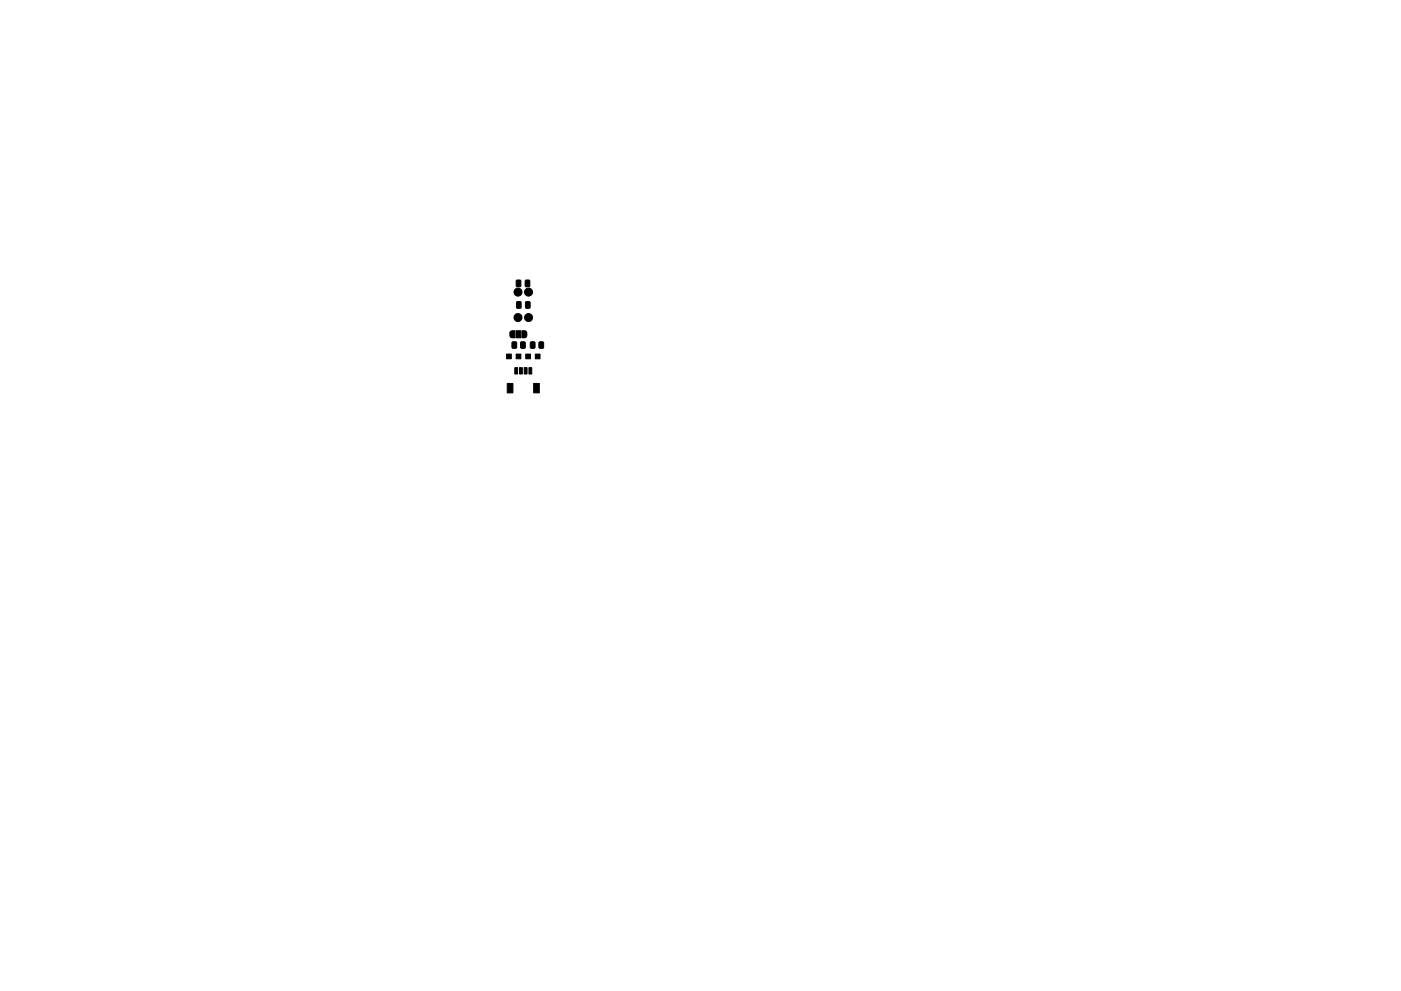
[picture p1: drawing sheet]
<svg xmlns="http://www.w3.org/2000/svg" width="297mm" height="210mm" viewBox="0 0 297 210" stroke-linecap="round" stroke-linejoin="round" font-family="sans-serif">
<g fill="#000" stroke="#000" stroke-width=".21">
<path d="M109.5 59.5l.7-.1 .2 .2v1l-.1 .2-.6 .1-.2-.2zM111.4 59.5l.7-.1 .2 .2v1l-.1 .2-.6 .1-.2-.2zM107.4 75.1h1v1h-1zM108.6 72.6l.7-.1 .2 .2 .1 1-.2 .2h-.6l-.2-.1zM109.1 78h.6v1.4h-.6zM108.3 70.3l.9-.1v1.5h-.7l-.3-.3-.1-.7zM109.4 70.2h1v1.5h-1zM109.4 75.1h1v1h-1zM109.6 64h.6l.3 .1v1.1l-.2 .2h-.5l-.3-.1zM110.1 78h.6v1.4h-.6zM110.4 72.6l.7-.1 .3 .2v1l-.2 .2h-.6l-.2-.1zM111.1 78h.6v1.4h-.6z"/>
<path d="M110.7 70.2h.6l.3 .2 .1 .9-.3 .3-.7 .1zM111.5 64h.6l.3 .1v1.1l-.2 .2h-.5l-.3-.1zM111.5 75.1h1v1h-1zM112.1 78h.6v1.4h-.6zM112.5 72.6l.7-.1 .2 .2v1l-.1 .2h-.6l-.3-.1zM113.5 75.1h1v1h-1zM114.3 72.6l.7-.1 .3 .2v1l-.2 .2h-.6l-.2-.1zM107.5 81.4h1.2v2h-1.2zM113.1 81.4h1.2v2h-1.2z"/>
<circle cx="109.8" cy="62" r=".85"/>
<circle cx="109.8" cy="67.4" r=".85"/>
<circle cx="112.1" cy="67.4" r=".85"/>
<circle cx="112.1" cy="62" r=".85"/>
</g>
</svg>
